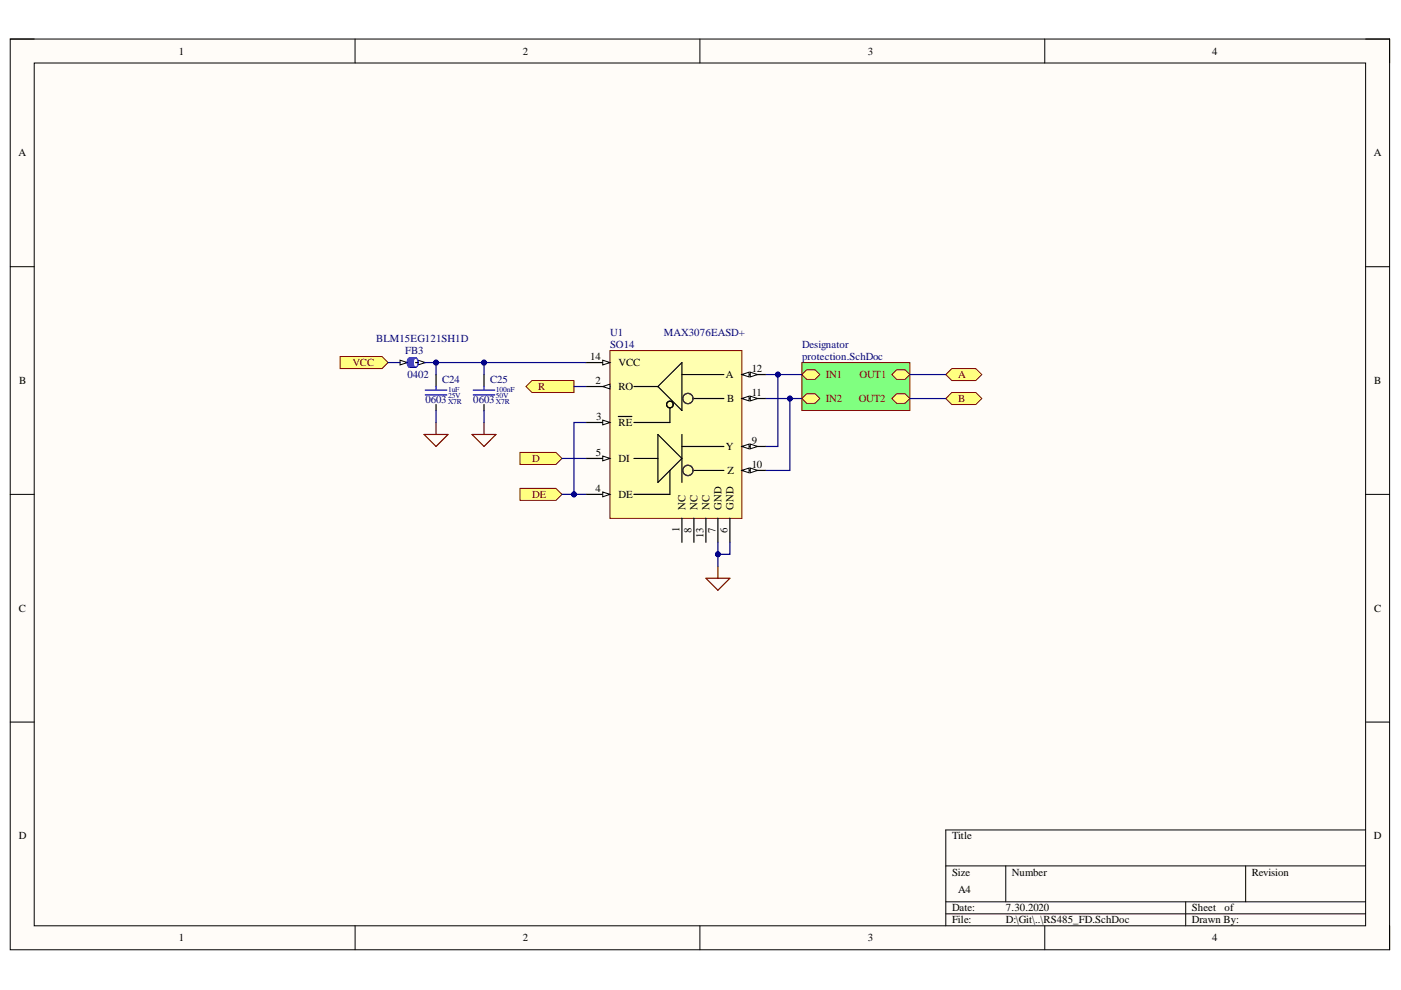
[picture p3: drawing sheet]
<svg xmlns="http://www.w3.org/2000/svg" width="297mm" height="210mm" viewBox="0 0 297 210" stroke-linecap="round" stroke-linejoin="round" font-family="sans-serif">
<defs><g id="words">
<g font-size="2.3">
<text x="37.9" y="11.6">1</text>
<text x="110.8" y="11.6">2</text>
<text x="184" y="11.6">3</text>
<text x="257" y="11.6">4</text>
<text x="3.9" y="33.1">A</text>
<text x="291.3" y="33.1">A</text>
<text x="125.1" y="76.3">14</text>
<text x="131.1" y="77.6">VCC</text>
<text x="4.1" y="81.4">B</text>
<text x="126.2" y="81.4">2</text>
<text x="131.1" y="82.7">RO</text>
<text x="153.9" y="80.1">A</text>
<text x="159.4" y="83.9">11</text>
<text x="159.4" y="78.9">12</text>
<text x="291.4" y="81.4">B</text>
<text x="126.4" y="89">3</text>
<text x="154.1" y="85.2">B</text>
<text x="131.1" y="90.3">RE</text>
<text x="153.9" y="95.4">Y</text>
<text x="159.4" y="94.2">9</text>
<text x="126.3" y="96.7">5</text>
<text x="131.1" y="98">DI</text>
<text x="154.2" y="100.5">Z</text>
<text x="159.4" y="99.2">10</text>
<text x="126.2" y="104.3">4</text>
<text x="131.1" y="105.6">DE</text>
<text x="144.1" y="112.8" transform="rotate(-90 144.1 112.8)">1</text>
<text x="145.3" y="108.1" transform="rotate(-90 145.3 108.1)">NC</text>
<text x="146.6" y="112.9" transform="rotate(-90 146.6 112.9)">8</text>
<text x="147.9" y="108.1" transform="rotate(-90 147.9 108.1)">NC</text>
<text x="150.4" y="108.1" transform="rotate(-90 150.4 108.1)">NC</text>
<text x="151.7" y="113" transform="rotate(-90 151.7 113)">7</text>
<text x="153" y="108.1" transform="rotate(-90 153 108.1)">GND</text>
<text x="154.2" y="113" transform="rotate(-90 154.2 113)">6</text>
<text x="155.5" y="108.1" transform="rotate(-90 155.5 108.1)">GND</text>
<text x="149.2" y="114" transform="rotate(-90 149.2 114)">13</text>
<text x="4" y="129.7">C</text>
<text x="291.4" y="129.7">C</text>
<text x="4" y="177.9">D</text>
<text x="201.9" y="177.9">Title</text>
<text x="291.3" y="177.9">D</text>
<text x="201.9" y="185.6">Size</text>
<text x="214.5" y="185.6">Number</text>
<text x="265.4" y="185.6">Revision</text>
<text x="203.1" y="189.4">A4</text>
<text x="201.9" y="193.2">Date:</text>
<text x="201.9" y="195.8">File:</text>
<text x="213.3" y="193.2">7.30.2020</text>
<text x="213.3" y="195.8">D:\Git\..\RS485_FD.SchDoc</text>
<text x="252.7" y="193.2">Sheet</text>
<text x="252.7" y="195.8">Drawn By:</text>
<text x="259.7" y="193.2">of</text>
<text x="37.9" y="199.6">1</text>
<text x="110.8" y="199.6">2</text>
<text x="184" y="199.6">3</text>
<text x="257" y="199.6">4</text>
</g>
<g font-size="2.3" fill="#000080">
<text x="129.4" y="71.3">U1</text>
<text x="140.8" y="71.3">MAX3076EASD+</text>
<text x="79.8" y="72.5">BLM15EG121SH1D</text>
<text x="85.9" y="75.1">FB3</text>
<text x="129.4" y="73.8">SO14</text>
<text x="170" y="73.8">Designator</text>
<text x="170" y="76.3">protection.SchDoc</text>
<text x="86.4" y="80.1">0402</text>
<text x="93.7" y="81.2">C24</text>
<text x="103.9" y="81.2">C25</text>
<text x="90.2" y="85.5">0603</text>
<text x="100.3" y="85.5">0603</text>
</g>
<g font-size="2.3" fill="#800000">
<text x="74.7" y="77.6">VCC</text>
<text x="114.1" y="82.7">R</text>
<text x="175.1" y="80.1">IN1</text>
<text x="182.2" y="80.1">OUT1</text>
<text x="203.1" y="80.1">A</text>
<text x="175.1" y="85.2">IN2</text>
<text x="182.1" y="85.2">OUT2</text>
<text x="203.1" y="85.2">B</text>
<text x="112.9" y="98">D</text>
<text x="112.9" y="105.6">DE</text>
</g>
<g font-size="1.6" fill="#000080">
<text x="95" y="83.1">1uF</text>
<text x="105.2" y="83.1">100nF</text>
<text x="95" y="85.6">X7R</text>
<text x="95" y="84.4">25V</text>
<text x="105.2" y="85.6">X7R</text>
<text x="105.2" y="84.4">50V</text>
</g>
</g></defs>
<path d="M2.2 8.3h292.4v193.1h-292.4z" fill-rule="evenodd" fill="#fffcf8"/>
<path d="M2.2 8.3h292.4v193.1h-292.4z" fill="none" stroke="#000" stroke-width=".21"/>
<path d="M7.3 13.4h282.2v182.9h-282.2z" fill-rule="evenodd" fill="#fffcf8"/>
<g fill="none" stroke="#000" stroke-width=".21">
<path d="M2.2 8.3h5.1M7.3 13.4h282.2v182.9h-282.2zM75.3 8.3v5.1M148.4 8.3v5.1M221.5 8.3v5.1M289.5 8.3h5.1v5.1M2.2 56.5h5.1M289.5 56.6h5.1M2.2 104.8h5.1M289.5 104.8h5.1M2.2 153.1h5.1M289.5 153.1h5.1"/>
<path d="M289.5 176h-89v20.3M75.3 196.3v5.1M148.4 196.3v5.1M200.5 183.6h89M200.5 191.2h89M200.5 193.8h89M213.2 183.6v7.6M221.5 196.3v5.1M251.4 191.2v5.1M264.1 183.6v7.6M294.6 196.3v5.1"/>
</g>
<path d="M89.9 92.1h5.1l-2.6 2.6zM92.4 89.6v2.5M100.1 92.1h5.1l-2.6 2.6zM102.6 89.6v2.5" fill="none" stroke="#800000" stroke-width=".25"/>
<path d="M88.6 76.9h1.3" fill="none" stroke="#000" stroke-width=".25"/>
<path d="M88.6 76.4l1.6 .5-1.6 .5z" fill="#f8fcff"/>
<path d="M88.6 76.4l1.6 .5-1.6 .5z" fill="none" stroke="#000" stroke-width=".21"/>
<path d="M84.8 76.9h1.5" fill="none" stroke="#000" stroke-width=".25"/>
<path d="M84.8 76.4l1.5 .5-1.5 .5z" fill="#f8fcff"/>
<path d="M84.8 76.4l1.5 .5-1.5 .5z" fill="none" stroke="#000" stroke-width=".21"/>
<path d="M86.9 77.9h1.2M87.1 75.9a1.27 1.27 0 0 0 0 2M87.4 75.9a1.27 1.27 0 0 0 0 2M87.6 75.9a1.27 1.27 0 0 0 0 2M87.9 75.9a1.27 1.27 0 0 0 0 2M87.9 75.9h.2a1.27 1.27 0 0 1 0 2 1.31 1.31 0 0 1-.2-2zM88.1 75.9h-1.2a1.27 1.27 0 0 0 0 2" fill="none" stroke="#00f" stroke-width=".25"/>
<path d="M88.1 76.9h.5" fill="none" stroke="#000" stroke-width=".25"/>
<path d="M72.1 75.6h8.9l1.3 1.3-1.3 1.2h-8.9z" fill-rule="evenodd" fill="#ffff80"/>
<path d="M72.1 75.6h8.9l1.3 1.3-1.3 1.2h-8.9z" fill="none" stroke="#800000" stroke-width=".21"/>
<path d="M110.2 95.9h7.7l1.3 1.3-1.3 1.3h-7.7z" fill-rule="evenodd" fill="#ffff80"/>
<path d="M110.2 95.9h7.7l1.3 1.3-1.3 1.3h-7.7z" fill="none" stroke="#800000" stroke-width=".21"/>
<path d="M111.5 82l1.3-1.3h8.9v2.5h-8.9z" fill-rule="evenodd" fill="#ffff80"/>
<path d="M111.5 82l1.3-1.3h8.9v2.5h-8.9z" fill="none" stroke="#800000" stroke-width=".21"/>
<path d="M129.3 74.3h28v35.6h-28z" fill-rule="evenodd" fill="#ffffb0"/>
<path d="M129.3 74.3h28v35.6h-28z" fill="none" stroke="#800000" stroke-width=".21"/>
<path d="M144.6 79.4h8.9M124.2 82h5.1M139.5 82l5.1-5.1v10.1zM139.5 92.1l5.1 5.1-5.1 5.1zM144.6 92.1v10.2M144.6 94.7h8.9M147.1 84.5h6.4M147.1 99.7h6.4" fill="none" stroke="#000" stroke-width=".25"/>
<g fill="none" stroke="#421f31" stroke-width=".25">
<circle cx="145.8" cy="84.5" r="1.09"/>
<circle cx="145.8" cy="99.7" r="1.09"/>
<circle cx="145.9" cy="99.7" r="1.09"/>
<circle cx="145.9" cy="84.5" r="1.09"/>
</g>
<path d="M127.8 82l1.5-.6v1.1z" fill="#f8fcff"/>
<path d="M127.8 82l1.5-.6v1.1z" fill="none" stroke="#000" stroke-width=".21"/>
<path d="M124.2 89.6h5.1" fill="none" stroke="#000" stroke-width=".25"/>
<path d="M127.8 89.1l1.5 .5-1.5 .5z" fill="#f8fcff"/>
<path d="M127.8 89.1l1.5 .5-1.5 .5z" fill="none" stroke="#000" stroke-width=".21"/>
<path d="M131.1 88.3h2.9M124.2 104.8h5.1" fill="none" stroke="#000" stroke-width=".25"/>
<path d="M127.8 104.3l1.5 .5-1.5 .5z" fill="#f8fcff"/>
<path d="M127.8 104.3l1.5 .5-1.5 .5z" fill="none" stroke="#000" stroke-width=".21"/>
<path d="M124.2 97.2h5.1" fill="none" stroke="#000" stroke-width=".25"/>
<path d="M127.8 96.7l1.5 .5-1.5 .5z" fill="#f8fcff"/>
<path d="M127.8 96.7l1.5 .5-1.5 .5z" fill="none" stroke="#000" stroke-width=".21"/>
<g fill="none" stroke="#000" stroke-width=".25">
<path d="M134.4 82h5.1M134.4 97.2h5.1M142 86.5v3.1h-7.6M142 99.7v5.1h-7.6M157.3 94.7h5.1M144.6 109.9v5.1M147.1 109.9v5.1M152.2 109.9v5.1M154.8 109.9v5.1"/>
<circle cx="142" cy="85.8" r=".7"/>
</g>
<path d="M157.3 94.7l1.5-.5v1z" fill="#f8fcff"/>
<path d="M157.3 94.7l1.5-.5v1z" fill="none" stroke="#000" stroke-width=".21"/>
<path d="M159.1 94.2l1.5 .5-1.5 .5z" fill="#f8fcff"/>
<path d="M159.1 94.2l1.5 .5-1.5 .5z" fill="none" stroke="#000" stroke-width=".21"/>
<path d="M157.3 99.7h5.1" fill="none" stroke="#000" stroke-width=".25"/>
<path d="M157.3 99.7l1.5-.5v1.1z" fill="#f8fcff"/>
<path d="M157.3 99.7l1.5-.5v1.1z" fill="none" stroke="#000" stroke-width=".21"/>
<path d="M159.1 99.2l1.5 .5-1.5 .6z" fill="#f8fcff"/>
<path d="M159.1 99.2l1.5 .5-1.5 .6z" fill="none" stroke="#000" stroke-width=".21"/>
<path d="M157.3 84.5h5.1" fill="none" stroke="#000" stroke-width=".25"/>
<path d="M157.3 84.5l1.5-.5v1z" fill="#f8fcff"/>
<path d="M157.3 84.5l1.5-.5v1z" fill="none" stroke="#000" stroke-width=".21"/>
<path d="M159.1 84l1.5 .5-1.5 .5z" fill="#f8fcff"/>
<path d="M159.1 84l1.5 .5-1.5 .5z" fill="none" stroke="#000" stroke-width=".21"/>
<path d="M157.3 79.4h5.1" fill="none" stroke="#000" stroke-width=".25"/>
<path d="M157.3 79.4l1.5-.5v1z" fill="#f8fcff"/>
<path d="M157.3 79.4l1.5-.5v1z" fill="none" stroke="#000" stroke-width=".21"/>
<path d="M159.1 78.9l1.5 .5-1.5 .5z" fill="#f8fcff"/>
<path d="M159.1 78.9l1.5 .5-1.5 .5z" fill="none" stroke="#000" stroke-width=".21"/>
<path d="M124.2 76.9h5.1M149.7 109.9v5.1" fill="none" stroke="#000" stroke-width=".25"/>
<path d="M127.8 76.4l1.5 .5-1.5 .5z" fill="#f8fcff"/>
<path d="M127.8 76.4l1.5 .5-1.5 .5z" fill="none" stroke="#000" stroke-width=".21"/>
<path d="M149.7 122.6h5.1l-2.6 2.5zM152.2 120.1v2.5" fill="none" stroke="#800000" stroke-width=".25"/>
<path d="M92.4 79.4v2.6M102.6 79.4v2.6M92.4 85.8v1.2M102.6 85.8v1.2" fill="none" stroke="#000" stroke-width=".25"/>
<path d="M90.2 83.7h4.5M90.2 82.7h4.5M92.4 82v.7M100.3 83.7h4.6M100.3 82.7h4.6M102.6 82v.7" fill="none" stroke="#00f" stroke-width=".25"/>
<path d="M110.2 103.6h7.7l1.3 1.2-1.3 1.3h-7.7z" fill-rule="evenodd" fill="#ffff80"/>
<path d="M110.2 103.6h7.7l1.3 1.2-1.3 1.3h-7.7z" fill="none" stroke="#800000" stroke-width=".21"/>
<path d="M170 76.9h22.9v10.1h-22.9z" fill-rule="evenodd" fill="#80ff80"/>
<path d="M170 76.9h22.9v10.1h-22.9z" fill="none" stroke="#800000" stroke-width=".21"/>
<path d="M189.1 84.5l1-1h1.8l1 1-1 1h-1.8z" fill-rule="evenodd" fill="#ffff80"/>
<path d="M189.1 84.5l1-1h1.8l1 1-1 1h-1.8z" fill="none" stroke="#800000" stroke-width=".21"/>
<path d="M170 79.4l1-1h1.8l1 1-1 1h-1.8z" fill-rule="evenodd" fill="#ffff80"/>
<path d="M170 79.4l1-1h1.8l1 1-1 1h-1.8z" fill="none" stroke="#800000" stroke-width=".21"/>
<path d="M170 84.5l1-1h1.8l1 1-1 1h-1.8z" fill-rule="evenodd" fill="#ffff80"/>
<path d="M170 84.5l1-1h1.8l1 1-1 1h-1.8z" fill="none" stroke="#800000" stroke-width=".21"/>
<path d="M189.1 79.4l1-1h1.8l1 1-1 1h-1.8z" fill-rule="evenodd" fill="#ffff80"/>
<path d="M189.1 79.4l1-1h1.8l1 1-1 1h-1.8z" fill="none" stroke="#800000" stroke-width=".21"/>
<path d="M200.5 79.4l1.3-1.2h5.1l1.3 1.2-1.3 1.3h-5.1z" fill-rule="evenodd" fill="#ffff80"/>
<path d="M200.5 79.4l1.3-1.2h5.1l1.3 1.2-1.3 1.3h-5.1z" fill="none" stroke="#800000" stroke-width=".21"/>
<path d="M201.8 83.2h5.1l1.3 1.3-1.3 1.3h-5.1l-1.3-1.3z" fill-rule="evenodd" fill="#ffff80"/>
<path d="M201.8 83.2h5.1l1.3 1.3-1.3 1.3h-5.1l-1.3-1.3z" fill="none" stroke="#800000" stroke-width=".21"/>
<path d="M82.3 76.9h2.5M89.9 76.9h12.7v2.5M102.6 87v2.6" fill="none" stroke="#000080" stroke-width=".25"/>
<circle cx="92.4" cy="76.9" r=".51" fill="#000080"/>
<circle cx="92.4" cy="76.9" r=".51" fill="none" stroke="#000080" stroke-width=".21"/>
<circle cx="102.6" cy="76.9" r=".51" fill="#000080"/>
<circle cx="102.6" cy="76.9" r=".51" fill="none" stroke="#000080" stroke-width=".21"/>
<path d="M102.6 76.9h21.6" fill="none" stroke="#000080" stroke-width=".25"/>
<circle cx="102.6" cy="76.9" r=".51" fill="#000080"/>
<circle cx="102.6" cy="76.9" r=".51" fill="none" stroke="#000080" stroke-width=".21"/>
<path d="M119.2 104.8h5" fill="none" stroke="#000080" stroke-width=".25"/>
<circle cx="121.7" cy="104.8" r=".51" fill="#000080"/>
<circle cx="121.7" cy="104.8" r=".51" fill="none" stroke="#000080" stroke-width=".21"/>
<path d="M119.2 97.2h5M124.2 89.6h-2.5v15.2" fill="none" stroke="#000080" stroke-width=".25"/>
<circle cx="121.7" cy="104.8" r=".51" fill="#000080"/>
<circle cx="121.7" cy="104.8" r=".51" fill="none" stroke="#000080" stroke-width=".21"/>
<path d="M121.7 82h2.5M154.8 115v2.5h-2.6" fill="none" stroke="#000080" stroke-width=".25"/>
<circle cx="152.2" cy="117.5" r=".51" fill="#000080"/>
<circle cx="152.2" cy="117.5" r=".51" fill="none" stroke="#000080" stroke-width=".21"/>
<path d="M162.4 84.5h7.6" fill="none" stroke="#000080" stroke-width=".25"/>
<circle cx="167.5" cy="84.5" r=".51" fill="#000080"/>
<circle cx="167.5" cy="84.5" r=".51" fill="none" stroke="#000080" stroke-width=".21"/>
<path d="M162.4 79.4h7.6" fill="none" stroke="#000080" stroke-width=".25"/>
<circle cx="164.9" cy="79.4" r=".51" fill="#000080"/>
<circle cx="164.9" cy="79.4" r=".51" fill="none" stroke="#000080" stroke-width=".21"/>
<path d="M92.4 76.9v2.5M192.9 79.4h7.6M92.4 87v2.6M192.9 84.5h7.6" fill="none" stroke="#000080" stroke-width=".25"/>
<circle cx="92.4" cy="76.9" r=".51" fill="#000080"/>
<circle cx="92.4" cy="76.9" r=".51" fill="none" stroke="#000080" stroke-width=".21"/>
<path d="M152.2 115v5.1" fill="none" stroke="#000080" stroke-width=".25"/>
<circle cx="152.2" cy="117.5" r=".51" fill="#000080"/>
<circle cx="152.2" cy="117.5" r=".51" fill="none" stroke="#000080" stroke-width=".21"/>
<path d="M164.9 79.4v15.3h-2.5" fill="none" stroke="#000080" stroke-width=".25"/>
<circle cx="164.9" cy="79.4" r=".51" fill="#000080"/>
<circle cx="164.9" cy="79.4" r=".51" fill="none" stroke="#000080" stroke-width=".21"/>
<path d="M167.5 84.5v15.2h-5.1" fill="none" stroke="#000080" stroke-width=".25"/>
<circle cx="167.5" cy="84.5" r=".51" fill="#000080"/>
<circle cx="167.5" cy="84.5" r=".51" fill="none" stroke="#000080" stroke-width=".21"/>
<use href="#words"/>
</svg>
